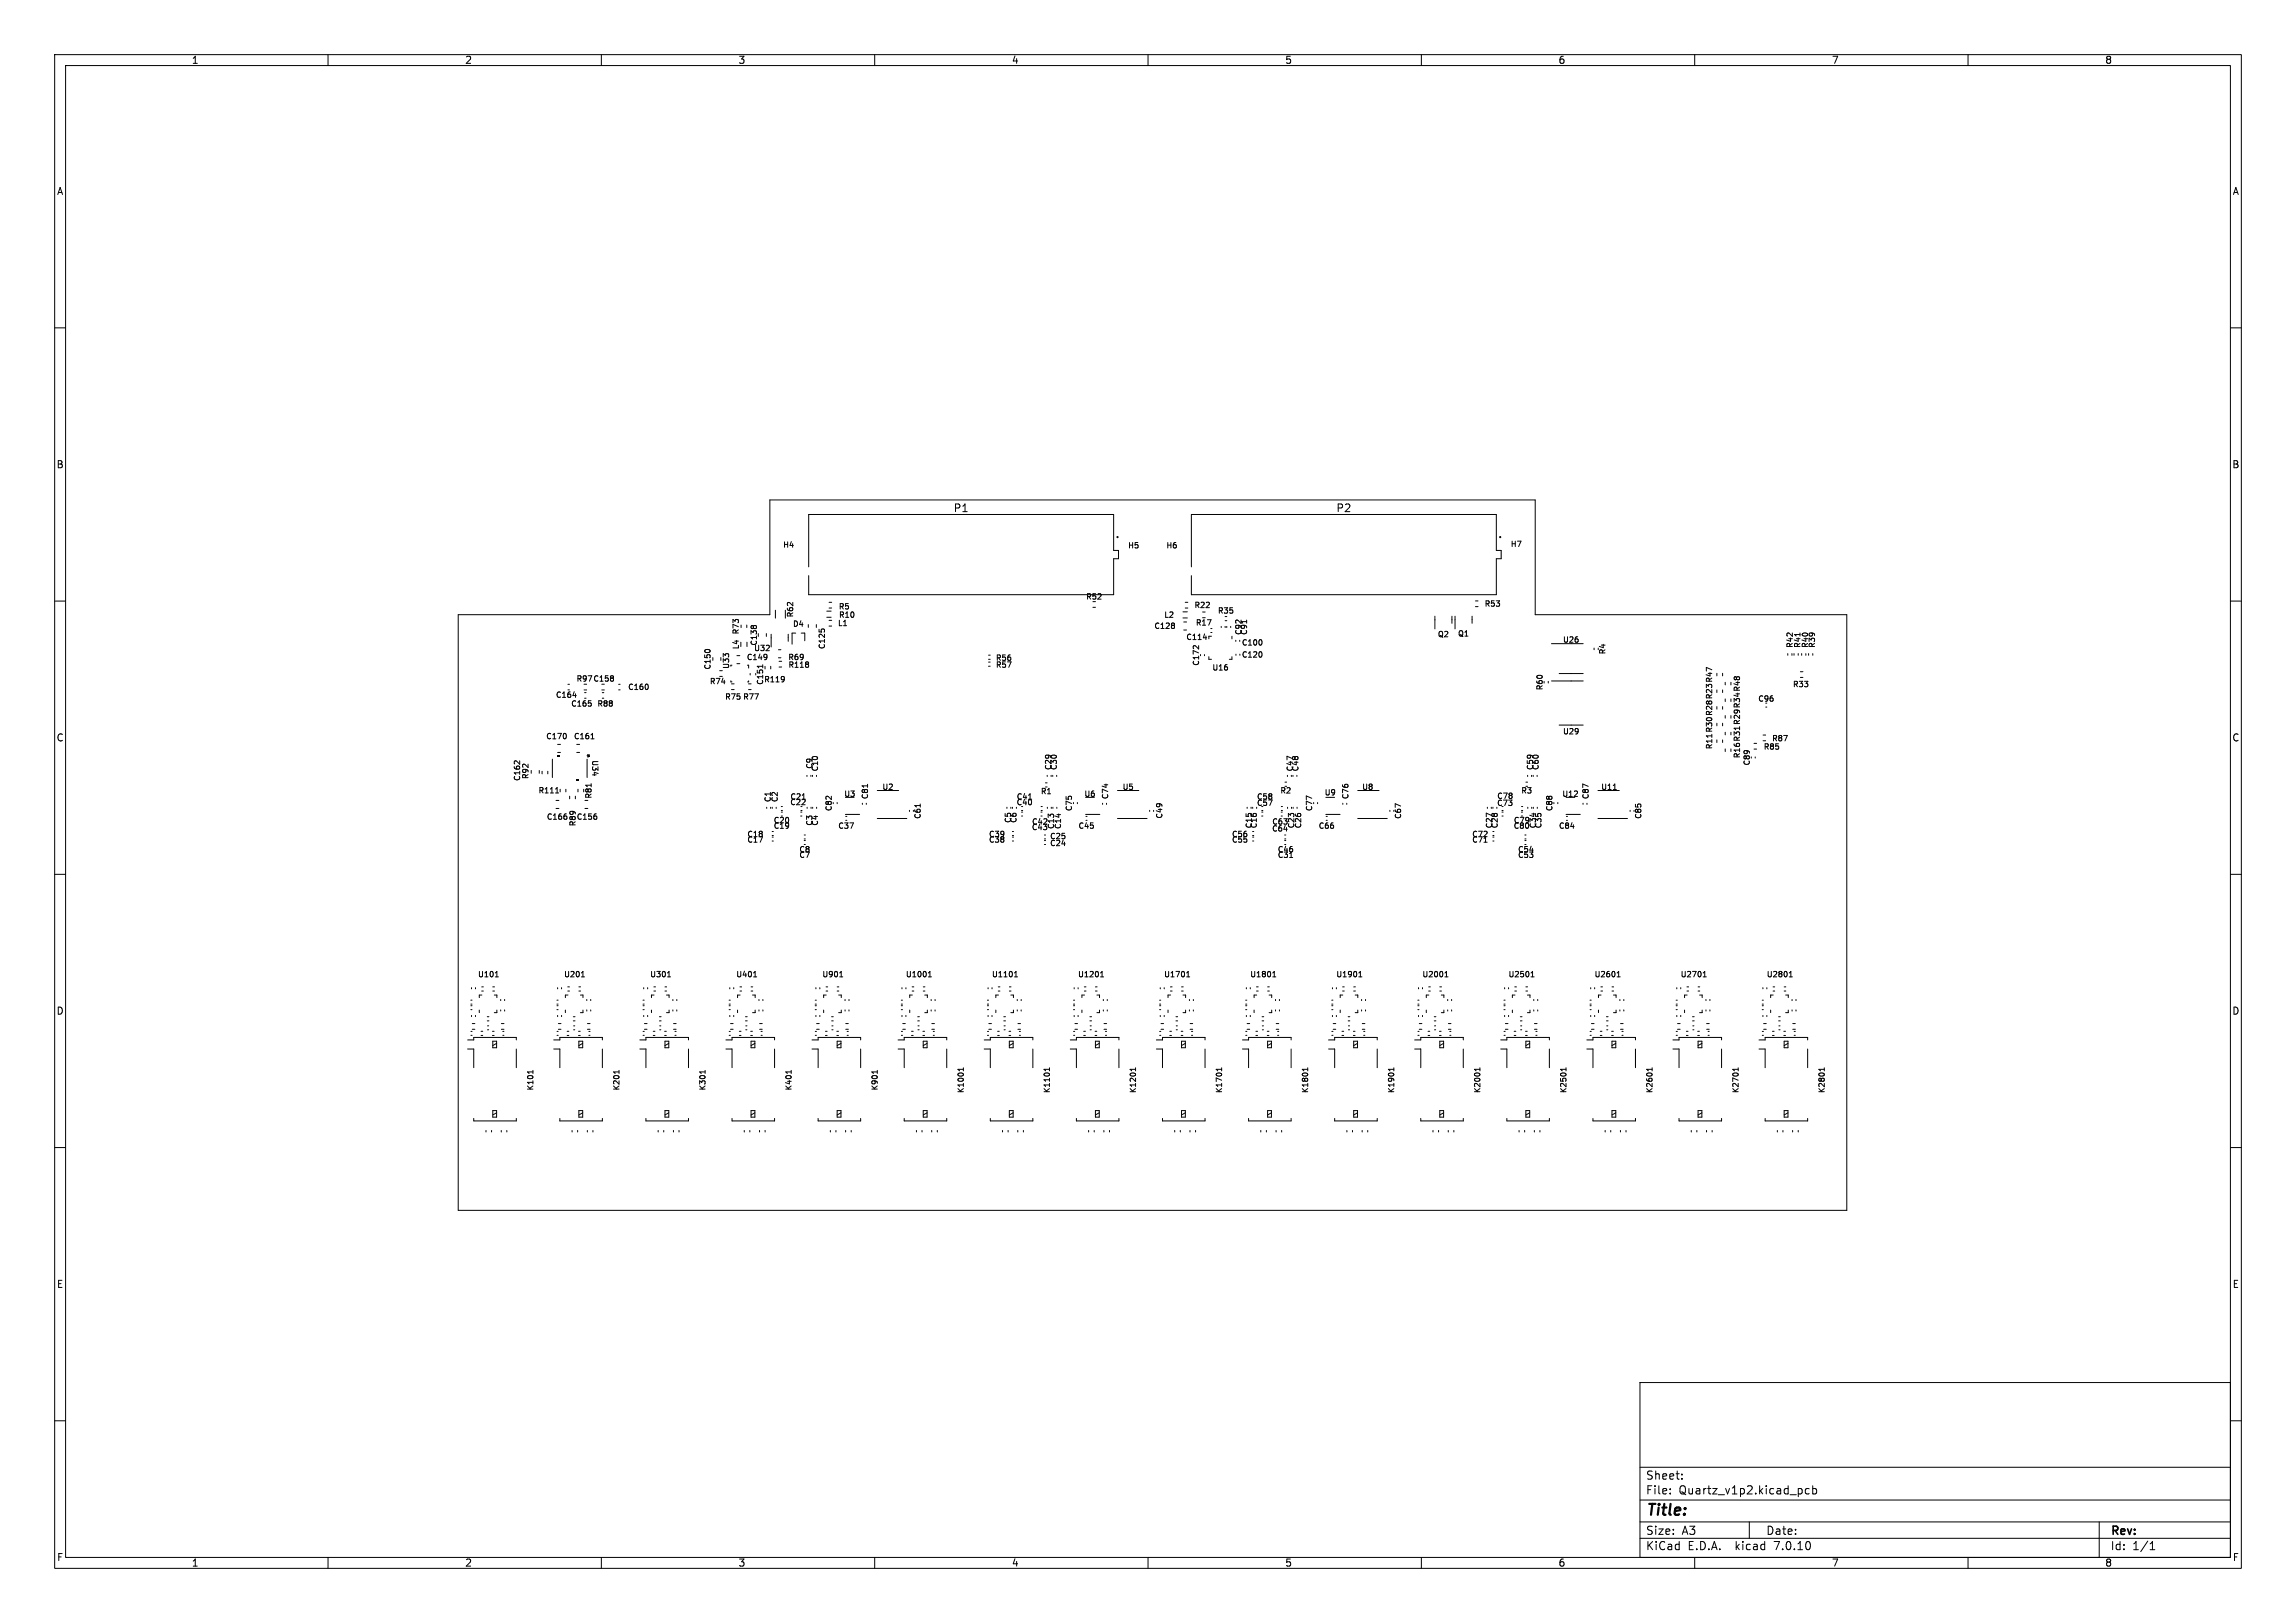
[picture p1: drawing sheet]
<svg xmlns="http://www.w3.org/2000/svg" width="420mm" height="297mm" viewBox="0 0 420 297" stroke-linecap="round" stroke-linejoin="round" font-family="sans-serif">
<defs><g id="words">
<text font-size="2.8" x="301" y="277.9">Title:</text>
<g font-size="2.1">
<text x="301" y="273.7">File:</text>
<text x="301" y="271">Sheet:</text>
<text x="307.1" y="273.7">Quartz_v1p2.kicad_pcb</text>
<text x="301" y="281.1">Size:</text>
<text x="307.6" y="281.1">A3</text>
<text x="323" y="281.1">Date:</text>
<text x="386" y="281.3">Rev:</text>
<text x="301" y="283.9">KiCad</text>
<text x="308.7" y="283.9">E.D.A.</text>
<text x="317.6" y="283.9">kicad</text>
<text x="324.8" y="283.9">7.0.10</text>
<text x="386" y="283.9">Id:</text>
<text x="390.1" y="283.9">1/1</text>
</g>
<g font-size="2">
<text x="174.4" y="93.9">P1</text>
<text x="244.4" y="93.9">P2</text>
</g>
<g font-size="1.8">
<text x="35" y="11.9">1</text>
<text x="85" y="11.9">2</text>
<text x="135" y="11.9">3</text>
<text x="185" y="11.9">4</text>
<text x="235" y="11.9">5</text>
<text x="285" y="11.9">6</text>
<text x="335" y="11.9">7</text>
<text x="385" y="11.9">8</text>
<text x="10.3" y="35.9">A</text>
<text x="408.3" y="35.9">A</text>
<text x="10.3" y="85.9">B</text>
<text x="408.2" y="85.9">B</text>
<text x="10.3" y="135.9">C</text>
<text x="408.2" y="135.9">C</text>
<text x="10.3" y="185.9">D</text>
<text x="408.2" y="185.9">D</text>
<text x="10.3" y="235.9">E</text>
<text x="408.3" y="235.9">E</text>
<text x="10.3" y="285.9">F</text>
<text x="35" y="286.9">1</text>
<text x="85" y="286.9">2</text>
<text x="135" y="286.9">3</text>
<text x="185" y="286.9">4</text>
<text x="235" y="286.9">5</text>
<text x="285" y="286.9">6</text>
<text x="335" y="286.9">7</text>
<text x="385" y="286.9">8</text>
<text x="408.3" y="285.9">F</text>
</g>
<g font-size="1.4">
<text x="143.2" y="100.3">H4</text>
<text x="206.3" y="100.5">H5</text>
<text x="213.3" y="100.5">H6</text>
<text x="276.3" y="100.2">H7</text>
<text x="145.3" y="113.1" transform="rotate(-90 145.3 113.1)">R62</text>
<text x="153.3" y="111.7">R5</text>
<text x="153.4" y="113.2">R10</text>
<text x="198.6" y="109.9">R52</text>
<text x="212.9" y="113.2">L2</text>
<text x="218.4" y="111.5">R22</text>
<text x="222.7" y="112.5">R35</text>
<text x="271.5" y="111.2">R53</text>
<text x="135.3" y="118.9" transform="rotate(-90 135.3 118.9)">L4</text>
<text x="135.3" y="116.2" transform="rotate(-90 135.3 116.2)">R73</text>
<text x="137.8" y="119.3">U32</text>
<text x="138.6" y="118.3" transform="rotate(-90 138.6 118.3)">C138</text>
<text x="144.9" y="114.9">D4</text>
<text x="151.1" y="118.9" transform="rotate(-90 151.1 118.9)">C125</text>
<text x="153.2" y="114.8">L1</text>
<text x="211.1" y="115.3">C128</text>
<text x="216.9" y="117.3">C114</text>
<text x="218.6" y="114.7">R17</text>
<text x="227.1" y="118.3">C100</text>
<text x="227.3" y="116.3" transform="rotate(-90 227.3 116.3)">C92</text>
<text x="228.3" y="116.3" transform="rotate(-90 228.3 116.3)">C91</text>
<text x="262.9" y="116.8">Q2</text>
<text x="266.6" y="116.7">Q1</text>
<text x="285.8" y="117.8">U26</text>
<text x="293.9" y="119.8" transform="rotate(-90 293.9 119.8)">R4</text>
<text x="328.1" y="118.7" transform="rotate(-90 328.1 118.7)">R42</text>
<text x="329.5" y="118.7" transform="rotate(-90 329.5 118.7)">R41</text>
<text x="330.9" y="118.7" transform="rotate(-90 330.9 118.7)">R40</text>
<text x="332.2" y="118.7" transform="rotate(-90 332.2 118.7)">R39</text>
<text x="105.4" y="124.9">R97 C158</text>
<text x="129.7" y="125.4">R74</text>
<text x="130.2" y="122.6" transform="rotate(-90 130.2 122.6)">C150</text>
<text x="133.6" y="122.5" transform="rotate(-90 133.6 122.5)">U33</text>
<text x="136.5" y="121">C149</text>
<text x="139.7" y="125.1">R119</text>
<text x="139.8" y="125.4" transform="rotate(-90 139.8 125.4)">C151</text>
<text x="144.1" y="121">R69</text>
<text x="144.1" y="122.4">R118</text>
<text x="182.1" y="121.1">R56</text>
<text x="182.1" y="122.4">R57</text>
<text x="219.5" y="121.9" transform="rotate(-90 219.5 121.9)">C172</text>
<text x="221.7" y="122.9">U16</text>
<text x="227.1" y="120.5">C120</text>
<text x="327.9" y="125.9">R33</text>
<text x="101.6" y="127.9">C164</text>
<text x="104.4" y="129.5">C165</text>
<text x="109.2" y="129.5">R88</text>
<text x="114.8" y="126.5">C160</text>
<text x="132.5" y="128.2">R75 R77</text>
<text x="282.4" y="126.4" transform="rotate(-90 282.4 126.4)">R60</text>
<text x="321.5" y="128.6">C96</text>
<text x="99.8" y="135.5">C170</text>
<text x="104.9" y="135.5">C161</text>
<text x="285.8" y="134.6">U29</text>
<text x="313.4" y="137.2" transform="rotate(-90 313.4 137.2)">R11 R30 R28 R23 R47</text>
<text x="322.5" y="137.4">R85</text>
<text x="324.1" y="135.9">R87</text>
<text x="95.3" y="143" transform="rotate(-90 95.3 143)">C162</text>
<text x="96.9" y="142.7" transform="rotate(-90 96.9 142.7)">R92</text>
<text x="108.1" y="139" transform="rotate(90 108.1 139)">U34</text>
<text x="108.7" y="138.8" transform="rotate(-90 108.7 138.8)">*</text>
<text x="148.8" y="140.8" transform="rotate(-90 148.8 140.8)">C9</text>
<text x="149.8" y="141.3" transform="rotate(-90 149.8 141.3)">C10</text>
<text x="192.5" y="141" transform="rotate(-90 192.5 141)">C29</text>
<text x="193.5" y="141" transform="rotate(-90 193.5 141)">C30</text>
<text x="236.7" y="141.3" transform="rotate(-90 236.7 141.3)">C47</text>
<text x="237.7" y="141.3" transform="rotate(-90 237.7 141.3)">C48</text>
<text x="280.6" y="141" transform="rotate(-90 280.6 141)">C59</text>
<text x="281.6" y="141" transform="rotate(-90 281.6 141)">C60</text>
<text x="318.5" y="138.9" transform="rotate(-90 318.5 138.9)">R16 R31 R29 R34 R48</text>
<text x="320.3" y="140.2" transform="rotate(-90 320.3 140.2)">C89</text>
<text x="98.4" y="145.4">R111</text>
<text x="108.4" y="146.2" transform="rotate(-90 108.4 146.2)">R81</text>
<text x="141.2" y="146.9" transform="rotate(-90 141.2 146.9)">C1</text>
<text x="142.5" y="146.9" transform="rotate(-90 142.5 146.9)">C2</text>
<text x="144.4" y="147.5">C22</text>
<text x="144.5" y="146.5">C21</text>
<text x="152.3" y="148.5" transform="rotate(-90 152.3 148.5)">C82</text>
<text x="154.3" y="146">U3</text>
<text x="159" y="146.4" transform="rotate(-90 159 146.4)">C81</text>
<text x="161.3" y="144.7">U2</text>
<text x="168.6" y="150" transform="rotate(-90 168.6 150)">C61</text>
<text x="185.9" y="147.6">C40</text>
<text x="185.9" y="146.5">C41</text>
<text x="190.3" y="145.5">R1</text>
<text x="196.3" y="148.5" transform="rotate(-90 196.3 148.5)">C75</text>
<text x="198.3" y="146">U6</text>
<text x="202.9" y="146.4" transform="rotate(-90 202.9 146.4)">C74</text>
<text x="205.2" y="144.7">U5</text>
<text x="212.8" y="149.9" transform="rotate(-90 212.8 149.9)">C49</text>
<text x="229.8" y="146.5">C58</text>
<text x="229.8" y="147.7">C57</text>
<text x="234.1" y="145.4">R2</text>
<text x="240.2" y="148.5" transform="rotate(-90 240.2 148.5)">C77</text>
<text x="242.2" y="145.8">U9</text>
<text x="246.9" y="146.4" transform="rotate(-90 246.9 146.4)">C76</text>
<text x="249.1" y="144.7">U8</text>
<text x="256.5" y="150" transform="rotate(-90 256.5 150)">C67</text>
<text x="273.7" y="147.7">C73</text>
<text x="273.8" y="146.4">C78</text>
<text x="278.2" y="145.4">R3</text>
<text x="284.2" y="148.5" transform="rotate(-90 284.2 148.5)">C88</text>
<text x="285.7" y="146">U12</text>
<text x="290.8" y="146.4" transform="rotate(-90 290.8 146.4)">C87</text>
<text x="292.8" y="144.7">U11</text>
<text x="300.4" y="150" transform="rotate(-90 300.4 150)">C85</text>
<text x="99.9" y="150.2">C166</text>
<text x="105.4" y="150.2">C156</text>
<text x="105.5" y="151.3" transform="rotate(-90 105.5 151.3)">R89</text>
<text x="136.6" y="154.4">C17</text>
<text x="136.6" y="153.4">C18</text>
<text x="141.4" y="151.9">C19</text>
<text x="141.4" y="150.8">C20</text>
<text x="148.8" y="151.2" transform="rotate(-90 148.8 151.2)">C3</text>
<text x="149.8" y="151.2" transform="rotate(-90 149.8 151.2)">C4</text>
<text x="153.2" y="151.9">C37</text>
<text x="180.8" y="154.4">C38</text>
<text x="180.8" y="153.4">C39</text>
<text x="185.1" y="150.7" transform="rotate(-90 185.1 150.7)">C5</text>
<text x="186.1" y="150.7" transform="rotate(-90 186.1 150.7)">C6</text>
<text x="188.6" y="152.1">C43</text>
<text x="188.7" y="151.1">C42</text>
<text x="192" y="155">C24</text>
<text x="192" y="153.8">C25</text>
<text x="193" y="151.8" transform="rotate(-90 193 151.8)">C13</text>
<text x="194.3" y="151.8" transform="rotate(-90 194.3 151.8)">C14</text>
<text x="197.2" y="151.9">C45</text>
<text x="225.2" y="153.4">C56</text>
<text x="225.2" y="154.4">C55</text>
<text x="229.2" y="151.7" transform="rotate(-90 229.2 151.7)">C15</text>
<text x="230.1" y="151.7" transform="rotate(-90 230.1 151.7)">C16</text>
<text x="232.6" y="152.4">C64</text>
<text x="232.6" y="151.1">C63</text>
<text x="236.9" y="151.7" transform="rotate(-90 236.9 151.7)">C23</text>
<text x="238.2" y="151.7" transform="rotate(-90 238.2 151.7)">C26</text>
<text x="241.1" y="151.9">C66</text>
<text x="269.2" y="154.4">C71</text>
<text x="269.2" y="153.4">C72</text>
<text x="273.1" y="151.7" transform="rotate(-90 273.1 151.7)">C27</text>
<text x="274.2" y="151.7" transform="rotate(-90 274.2 151.7)">C28</text>
<text x="276.8" y="151.9">C80</text>
<text x="276.8" y="150.8">C79</text>
<text x="281.1" y="151.7" transform="rotate(-90 281.1 151.7)">C34</text>
<text x="282.2" y="151.7" transform="rotate(-90 282.2 151.7)">C35</text>
<text x="285.1" y="151.9">C84</text>
<text x="146.1" y="156.2">C8</text>
<text x="146.1" y="157.2">C7</text>
<text x="233.6" y="156.2">C46</text>
<text x="233.6" y="157.2">C31</text>
<text x="277.6" y="157.2">C53</text>
<text x="277.6" y="156.2">C54</text>
<text x="87.3" y="179">U101</text>
<text x="103.1" y="179">U201</text>
<text x="118.8" y="179">U301</text>
<text x="134.6" y="179">U401</text>
<text x="150.3" y="179">U901</text>
<text x="165.6" y="179">U1001</text>
<text x="181.3" y="179">U1101</text>
<text x="197.1" y="179">U1201</text>
<text x="212.8" y="179">U1701</text>
<text x="228.6" y="179">U1801</text>
<text x="244.3" y="179">U1901</text>
<text x="260.1" y="179">U2001</text>
<text x="275.8" y="179">U2501</text>
<text x="291.6" y="179">U2601</text>
<text x="307.3" y="179">U2701</text>
<text x="323.1" y="179">U2801</text>
<text x="97.8" y="199.7" transform="rotate(-90 97.8 199.7)">K101</text>
<text x="113.5" y="199.7" transform="rotate(-90 113.5 199.7)">K201</text>
<text x="129.2" y="199.7" transform="rotate(-90 129.2 199.7)">K301</text>
<text x="145" y="199.7" transform="rotate(-90 145 199.7)">K401</text>
<text x="160.7" y="199.7" transform="rotate(-90 160.7 199.7)">K901</text>
<text x="176.5" y="200.1" transform="rotate(-90 176.5 200.1)">K1001</text>
<text x="192.2" y="200.1" transform="rotate(-90 192.2 200.1)">K1101</text>
<text x="208" y="200.1" transform="rotate(-90 208 200.1)">K1201</text>
<text x="223.7" y="200.1" transform="rotate(-90 223.7 200.1)">K1701</text>
<text x="239.5" y="200.1" transform="rotate(-90 239.5 200.1)">K1801</text>
<text x="255.2" y="200.1" transform="rotate(-90 255.2 200.1)">K1901</text>
<text x="271" y="200.1" transform="rotate(-90 271 200.1)">K2001</text>
<text x="286.7" y="200.1" transform="rotate(-90 286.7 200.1)">K2501</text>
<text x="302.5" y="200.1" transform="rotate(-90 302.5 200.1)">K2601</text>
<text x="318.2" y="200.1" transform="rotate(-90 318.2 200.1)">K2701</text>
<text x="334" y="200.1" transform="rotate(-90 334 200.1)">K2801</text>
</g>
</g></defs>
<g fill="none" stroke="#000" stroke-width=".18">
<path d="M10 10h400v277h-400zM12 12h396v273h-396zM60 10v2M110 10v2M160 10v2M210 10v2M260 10v2M310 10v2M360 10v2M10 60h2M408 60h2M10 110h2"/>
<path d="M83.8 112.5h57v-21h140v21h57v109h-254zM129.1 118.9h.6M134.8 120h.5M136.6 114.4v.5M136.6 117.5v.8M137.5 114.5h.2M137.9 114.5h.4M140.2 115.9v.6M140.2 119.8v.7M141.1 116.1v2.3M141.8 111.7v1.4M142.4 118.9h.4"/>
<path d="M143.7 111.7v1.4M144.2 116.1v1.3M145.5 115.9h-.6v2M146.6 115.9h.6v1.4M147.9 114.3v.5M147.9 103.7v-9.6h55.8v6.6h.9v1.5h-.9v6.6h-55.8v-3.5M149.3 114.3v.5M150.3 115.1h.4M151.2 113h.8M151.2 111.8h.8M151.7 113.5h.4M151.7 114.6h.4"/>
<path d="M151.7 110.2h.4M151.7 111.3h.4M180.8 119.9h.3M199.9 111.1h.5M214.8 114.1v.2M214.8 114.5v.4M216.4 113.1h.8M216.4 112h.8M216.5 113.8h.6M216.5 115.3h.6M216.8 110.2h.5M216.8 111.3h.5"/>
<path d="M217.9 103.7v-9.6h55.8v6.6h.9v1.5h-.9v6.6h-55.8v-3.5M218.4 118.2h.3M219.3 118.1v.7M220 113h.5M220 112h.5M220.1 116.7h.6M220.3 119.8v.2M221.5 115.7h.2M221.5 115h.2M221.6 116.4h-.5v.5M223.4 114.6v.2M224.1 113.6h.3"/>
<path d="M224.1 114.6v.2M224.4 114.6v.2M225.1 114.6v.2M225.3 116.4v.5M226.1 117.2v.2M226.1 119.7v.2M228 113.5v.5M230.8 119.5v.6M230.8 117.2v.7M262.5 112.8v2.3M265.6 112.8v1.3M266.2 112.8v2.3"/>
<path d="M269.3 112.8v1.3M269.9 110h.5M269.9 111h.5M283.8 117.8h5.8M291.6 118.6v.3M292.4 118.6v.3M327 119.6v.3M327.8 119.6v.3M328.2 119.6v.3M328.9 119.6v.3M329.3 115.8v.6M329.6 119.6v.3"/>
<path d="M330.3 119.6v.3M330.8 119.6v.3M331.6 119.6v.3M408 110h2M94.2 139.3h.3M95.1 139.2v.7M101 138.9v3.4M102 137.7h.5M102 136.2h.5M103.5 134.4v.6M103.9 126.2h.3M103.9 125.2h.3"/>
<path d="M104.8 127.3h.6M105.5 137.7h.5M105.5 136.2h.5M106.8 126.3h.5M106.9 127.8h.3M106.9 126.7h.3M107.4 138.9v3.4M108.1 135.2h.6M108.1 128.7v.4M110.1 126.3h.4M110.2 127.8h.3M110.2 126.7h.3"/>
<path d="M112.2 123.8v.2M112.2 124.2v.4M113.2 126.2h.2M113.2 125.2h.2M118.5 125.4v.6M131.7 123.8h.4M131.7 122.7h.4M131.9 120.3v.5M133.7 124.6v.2h.2M133.8 125.1h.5M133.8 126.2h.5M134.8 121.5h.5"/>
<path d="M136.7 121.7h.2v.6M136.9 125.1h.5M136.9 126.2h.5M136.9 124.6v.2h-.2M137.2 123.2v.3M138.2 123.2v.3M139.5 121.6v.6M140.3 120.2h-.1M141 121.9v.5M142.4 120.4h.4M142.5 122.1h.5M142.5 121h.5"/>
<path d="M143.4 123.9v.6M143.5 124.2l-.1 .1M147.9 121.2v.3M147.9 121.6v.4M180.8 120.6h.3M180.8 121.2h.3M180.8 121.9h.3M221.1 120.2v.4h.5M225.3 120.2v.4h-.4M283.2 124.7v.3M283.8 124.6h5.8M285.2 123.3h4.4"/>
<path d="M285.2 132.7h4.4M314.1 123.2v.5M314.1 126.3v.4M314.1 129.3v.5M314.1 132.4v.4M314.1 135.4v.5M315.1 123.2v.5M315.1 126.3v.4M315.1 129.3v.5M315.1 132.4v.4M315.1 135.4v.5M315.6 124.9v.4"/>
<path d="M315.6 127.9v.5M315.6 131v.4M315.6 134v.5M315.6 137v.5M316.6 124.9v.4M316.6 127.9v.5M316.6 131v.4M316.6 134v.5M316.6 137v.5M320.9 136h.4M320.9 137.1h.4M321.1 138.5v.2"/>
<path d="M322.5 134.5h.5M322.5 135.6h.5M323 129.4h.2M329.3 122.9h.5M329.3 124h.5M10 160h2M98.6 141v.5M99.2 141.1v.5M100.2 141.1v.5M101.6 145.1h.6M101.7 147.9h.5M101.7 146.5h.5"/>
<path d="M102.5 144.4v.5M103.5 144.4v.5M103.7 149.4v.4M104.2 145.7v.5M105.2 145.7v.5M105.7 144.4v.5M106.8 144.4v.5M107 147.9h.5M108.1 143.4v.6M109.1 149.4v.4M140.2 147.7v.2M141 147.7v.2"/>
<path d="M141.2 153.9h.3M141.2 153.2h.3M141.2 152.9h.3M141.3 147.7v.2M142 147.7v.2M142.9 148.6h.2M142.9 148.3h.2M142.9 147.6h.2M146.5 148.6h.2M146.5 149.3h.2M146.5 148.3h.2M147.1 153.5h.2"/>
<path d="M147.1 152.8h.2M147.1 153.8h.2M147.1 154.5h.2M147.6 141.9v.2M147.6 147.7v.2M148.3 141.9v.2M148.4 147.7v.2M148.6 141.9v.2M148.7 147.7v.2M149.3 141.9v.2M149.4 147.7v.2M153.1 146.9v.2"/>
<path d="M154.6 149h2.6M154.7 149.4h.2M154.7 150.1h.2M157.7 147v.2M158.5 147v.2M158.7 143.5v.6M160.5 149.8h5.4M160.5 144.7h3.9M166.4 148.3v.2M167.1 148.3v.2M168.3 147.1v.6M184.2 147.7v.2"/>
<path d="M184.9 147.7v.2M185.2 153.9h.2M185.2 153.2h.2M185.2 152.9h.2M185.2 152.2h.2M185.2 147.7v.2M186.9 148.6h.2M186.9 149.3h.2M186.9 148.3h.2M190.4 148.6h.2M190.4 149.3h.2M190.4 148.3h.3"/>
<path d="M190.4 147.6h.3M191 153.5h.3M191 152.8h.3M191 153.8h.3M191 154.5h.3M191.2 144h.3M191.2 143.3h.3M191.6 141.9v.2M191.6 147.7v.2M192.3 141.9v.2M192.3 147.7v.2M192.6 141.9v.2"/>
<path d="M192.6 147.7v.2M193.3 141.9v.2M193.3 147.7v.2M197.1 146.9v.2M198.6 149h2.6M198.6 149.4h.3M198.6 150.1h.3M201.7 147v.2M202.4 147v.2M204.4 149.8h5.4M204.4 144.7h3.9M210.3 148.3v.2"/>
<path d="M211 148.3v.2M228.1 147.7v.2M228.9 147.7v.2M229.1 153.9h.2M229.1 153.2h.2M229.1 152.9h.2M229.1 152.2h.2M229.1 147.7v.2M230.8 148.6h.2M230.8 149.3h.2M230.8 148.3h.2M234.4 148.6h.2"/>
<path d="M234.4 149.3h.2M234.4 148.3h.2M234.4 147.6h.2M235 153.5h.2M235 153.8h.2M235 154.5h.2M235.1 143.9h.3M235.1 143.1h.3M235.5 141.9v.2M235.5 147.7v.2M235.9 156.9h.6M236.2 141.9v.2"/>
<path d="M236.2 147.7v.2M236.5 141.9v.2M236.5 147.7v.2M237.2 141.9v.2M237.3 147.7v.2M241 146.9v.2M242.5 149h2.6M242.6 149.4h.2M242.6 150.1h.2M245.6 147v.2M246.4 147v.2M248.4 149.8h5.4"/>
<path d="M248.4 144.7h3.9M254.2 148.3v.2M255 148.3v.2M271.5 154.1h.5M272.1 147.7v.2M272.8 147.7v.2M273.1 153.9h.2M273.1 153.2h.2M273.1 152.9h.2M273.1 152.2h.2M273.1 147.7v.2M274.7 148.6h.3"/>
<path d="M274.7 149.3h.3M274.7 148.3h.3M278.3 148.6h.2M278.3 148.3h.2M278.3 147.6h.2M278.9 153.5h.2M278.9 152.8h.2M278.9 153.8h.2M278.9 154.5h.2M279.1 143.9h.3M279.1 143.1h.3M279.4 141.9v.2"/>
<path d="M279.5 147.7v.2M280.2 141.9v.2M280.2 147.7v.2M280.5 141.9v.2M280.5 147.7v.2M281.2 141.9v.2M281.2 147.7v.2M285 146.9v.2M286.5 149h2.6M286.5 149.4h.2M286.5 150.1h.2M289.6 147v.2"/>
<path d="M290.3 147v.2M292.3 149.8h5.4M292.3 144.7h3.9M295.1 144.5h.6M298.2 148.3v.2M298.9 148.3v.2M408 160h2M90.6 178.8h.6M90.8 177.9l.1-.1v1M106.3 178.8h.6M106.5 177.9l.1-.1v1M122.1 178.8h.6"/>
<path d="M122.3 177.9l.1-.1v1M137.8 178.8h.6M138 177.9l.1-.1v1M153.6 178.8h.6M153.8 177.9l.1-.1v1M169.8 178.8h.6M169.9 178l.2-.2v1M185.6 178.8h.5M185.7 178l.1-.2v1M201.3 178.8h.6M201.4 178l.2-.2v1M217.1 178.8h.5"/>
<path d="M217.2 178l.1-.2v1M232.8 178.8h.6M232.9 178l.2-.2v1M248.6 178.8h.5M248.7 178l.1-.2v1M264.3 178.8h.6M264.4 178l.2-.2v1M280.1 178.8h.5M280.1 178l.2-.2v1M295.8 178.8h.6M295.9 178l.2-.2v1M311.5 178.8h.6"/>
<path d="M311.6 178l.2-.2v1M327.3 178.8h.6M327.4 178l.2-.2v1M85.5 190.3h1.2v-.5h7.7v.5M85.5 192h1.2v3.4M86.1 183.7h.2M86.1 183h.2M86.1 184h.2M86.1 184.8h.2M86.1 188.7h.3M86.1 189.5h.3M86.3 180.7v.3"/>
<path d="M86.3 185.8v.2M86.4 187.3h.5M86.4 188.4h.5M87 180.7v.3M87 185.8v.2M87.7 184.8v.5M88 188.7h.3M88 189.5h.3M88.1 180.6h.3M88.1 181.4h.3M88.1 182.1h-.4v.5M89.1 186.8h.3"/>
<path d="M89.1 186.1h.3M89.2 188.4h.2M89.2 187.7h.2M90.1 188.7h.3M90.1 189.5h.3M90.1 190.5h.7v1.2h-.7zM90.1 180.6h.4M90.1 181.4h.4M90.4 182.1h.5v.5M90.8 190.9l-.7 .4M90.9 184.8v.5h-.5M91.6 182.9v.2"/>
<path d="M91.6 184.8v.2M91.7 187.3h.5M91.7 188.4h.5M92 188.7h.2M92 189.5h.2M92.3 182.9v.2M92.3 184.8v.2M94.4 192v3.4M97.5 196.2h-1l.1 .1M97.5 195.9v.5M101.3 190.3h1.1v-.5h7.8v.5M101.3 192h1.1v3.4"/>
<path d="M101.9 183.7h.2M101.9 183h.2M101.9 184h.2M101.9 184.8h.2M101.9 188.7h.2M101.9 189.5h.2M102 180.7v.3M102 185.8v.2M102.1 187.3h.5M102.1 188.4h.5M102.7 180.7v.3M102.7 185.8v.2"/>
<path d="M103.4 184.8v.5M103.7 188.7h.4M103.7 189.5h.4M103.9 180.6h.3M103.9 181.4h.3M103.9 182.1h-.5v.5M104.9 186.8h.3M104.9 186.1h.3M104.9 188.4h.2M104.9 187.7h.2M105.8 188.7h.3M105.8 189.5h.3"/>
<path d="M105.9 190.5h.7v1.2h-.7zM105.9 180.6h.3M105.9 181.4h.3M106.2 182.1h.4v.5M106.6 190.9l-.7 .4M106.6 184.8v.5h-.4M107.3 182.9v.2M107.3 184.8v.2M107.5 187.3h.4M107.5 188.4h.4M107.7 188.7h.2M107.7 189.5h.2"/>
<path d="M108.1 182.9v.2M108.1 184.8v.2M110.2 192v3.4M113.2 195.9v.5M113.2 196.2h-1l.2 .1M117 190.3h1.2v-.5h7.7v.5M117 192h1.2v3.4M117.6 183.7h.2M117.6 183h.2M117.6 184h.2M117.6 184.8h.2M117.6 188.7h.2"/>
<path d="M117.6 189.5h.2M117.8 180.7v.3M117.8 185.8v.2M117.9 187.3h.5M117.9 188.4h.5M118.5 180.7v.3M118.5 185.8v.2M119.2 184.8v.5M119.5 188.7h.3M119.5 189.5h.3M119.6 180.6h.3M119.6 181.4h.3"/>
<path d="M119.6 182.1h-.4v.5M120.6 186.8h.3M120.6 186.1h.3M120.7 188.4h.2M120.7 187.7h.2M121.6 188.7h.3M121.6 189.5h.3M121.6 190.5h.7v1.2h-.7zM121.6 180.6h.3M121.6 181.4h.3M121.9 182.1h.5v.5M122.3 190.9l-.7 .4"/>
<path d="M122.4 184.8v.5h-.5M123.1 182.9v.2M123.1 184.8v.2M123.2 187.3h.5M123.2 188.4h.5M123.5 188.7h.2M123.5 189.5h.2M123.8 182.9v.2M123.8 184.8v.2M125.9 192v3.4M129 196.2h-1l.1 .1M129 195.9v.5"/>
<path d="M132.8 190.3h1.1v-.5h7.8v.5M132.8 192h1.1v3.4M133.4 183.7h.2M133.4 183h.2M133.4 184h.2M133.4 184.8h.2M133.4 188.7h.2M133.4 189.5h.2M133.5 180.7v.3M133.5 185.8v.2M133.6 187.3h.5M133.6 188.4h.5"/>
<path d="M134.2 180.7v.3M134.2 185.8v.2M134.9 184.8v.5M135.2 188.7h.3M135.2 189.5h.3M135.4 180.6h.3M135.4 181.4h.3M135.4 182.1h-.5v.5M136.4 186.8h.3M136.4 186.1h.3M136.4 188.4h.2M136.4 187.7h.2"/>
<path d="M137.3 188.7h.3M137.3 189.5h.3M137.4 190.5h.7v1.2h-.7zM137.4 180.6h.3M137.4 181.4h.3M137.7 182.1h.4v.5M138.1 190.9l-.7 .4M138.1 184.8v.5h-.4M138.8 182.9v.2M138.8 184.8v.2M139 187.3h.4M139 188.4h.4"/>
<path d="M139.2 188.7h.2M139.2 189.5h.2M139.6 182.9v.2M139.6 184.8v.2M141.7 192v3.4M144.7 196.2h-1l.2 .1M144.7 195.9v.5M148.5 190.3h1.2v-.5h7.7v.5M148.5 192h1.2v3.4M149.1 183.7h.2M149.1 183h.2M149.1 184h.2"/>
<path d="M149.1 184.8h.2M149.1 188.7h.2M149.1 189.5h.2M149.2 180.7v.3M149.2 185.8v.2M149.4 187.3h.5M149.4 188.4h.5M150 180.7v.3M150 185.8v.2M150.7 184.8v.5M151 188.7h.3M151 189.5h.3"/>
<path d="M151.1 180.6h.3M151.1 181.4h.3M151.1 182.1h-.4v.5M152.1 186.8h.3M152.1 186.1h.3M152.2 188.4h.2M152.2 187.7h.2M153.1 188.7h.3M153.1 189.5h.3M153.1 190.5h.7v1.2h-.7zM153.1 180.6h.3M153.1 181.4h.3"/>
<path d="M153.4 182.1h.5v.5M153.8 190.9l-.7 .4M153.9 184.8v.5h-.5M154.6 182.9v.2M154.6 184.8v.2M154.7 187.3h.5M154.7 188.4h.5M155 188.7h.2M155 189.5h.2M155.3 182.9v.2M155.3 184.8v.2M157.4 192v3.4"/>
<path d="M160.5 196.2h-1l.1 .1M160.5 195.9v.5M164.3 190.3h1.1v-.5h7.8v.5M164.3 192h1.1v3.4M164.9 183.7h.2M164.9 183h.2M164.9 184h.2M164.9 184.8h.2M164.9 188.7h.2M164.9 189.5h.2M165 180.7v.3M165 185.8v.2"/>
<path d="M165.1 187.3h.5M165.1 188.4h.5M165.7 180.7v.3M165.7 185.8v.2M166.4 184.8v.5M166.7 188.7h.3M166.7 189.5h.3M166.9 180.6h.3M166.9 181.4h.3M166.9 182.1h-.5v.5M167.9 186.8h.3M167.9 186.1h.3"/>
<path d="M167.9 188.4h.2M167.9 187.7h.2M168.8 188.7h.3M168.8 189.5h.3M168.9 190.5h.7v1.2h-.7zM168.9 180.6h.3M168.9 181.4h.3M169.2 182.1h.4v.5M169.6 190.9l-.7 .4M169.6 184.8v.5h-.4M170.3 182.9v.2M170.3 184.8v.2"/>
<path d="M170.5 187.3h.4M170.5 188.4h.4M170.7 188.7h.2M170.7 189.5h.2M171 182.9v.2M171 184.8v.2M173.2 192v3.4M176.2 195.7h-1l.3 .3M176.2 195.4v.6M180 190.3h1.1v-.5h7.8v.5M180 192h1.1v3.4M180.6 183.7h.2"/>
<path d="M180.6 183h.2M180.6 184h.2M180.6 184.8h.2M180.6 188.7h.2M180.6 189.5h.2M180.7 180.7v.3M180.7 185.8v.2M180.9 187.3h.5M180.9 188.4h.5M181.5 180.7v.3M181.5 185.8v.2M182.2 184.8v.5"/>
<path d="M182.5 188.7h.3M182.5 189.5h.3M182.6 180.6h.3M182.6 181.4h.3M182.6 182.1h-.4v.5M183.6 186.8h.3M183.6 186.1h.3M183.7 188.4h.2M183.7 187.7h.2M184.6 188.7h.3M184.6 189.5h.3M184.6 190.5h.7v1.2h-.7z"/>
<path d="M184.6 180.6h.3M184.6 181.4h.3M184.9 182.1h.5v.5M185.3 190.9l-.7 .4M185.4 184.8v.5h-.5M186.1 182.9v.2M186.1 184.8v.2M186.2 187.3h.5M186.2 188.4h.5M186.5 188.7h.2M186.5 189.5h.2M186.8 182.9v.2"/>
<path d="M186.8 184.8v.2M188.9 192v3.4M192 195.7h-1l.3 .3M192 195.4v.6M195.8 190.3h1.1v-.5h7.8v.5M195.8 192h1.1v3.4M196.4 183.7h.2M196.4 183h.2M196.4 184h.2M196.4 184.8h.2M196.4 188.7h.2M196.4 189.5h.2"/>
<path d="M196.5 180.7v.3M196.5 185.8v.2M196.6 187.3h.5M196.6 188.4h.5M197.2 180.7v.3M197.2 185.8v.2M197.9 184.8v.5M198.2 188.7h.3M198.2 189.5h.3M198.3 180.6h.4M198.3 181.4h.4M198.4 182.1h-.5v.5"/>
<path d="M199.4 186.8h.3M199.4 186.1h.3M199.4 188.4h.2M199.4 187.7h.2M200.3 188.7h.3M200.3 189.5h.3M200.4 190.5h.7v1.2h-.7zM200.4 180.6h.3M200.4 181.4h.3M200.7 182.1h.4v.5M201.1 190.9l-.7 .4M201.1 184.8v.5h-.4"/>
<path d="M201.8 182.9v.2M201.8 184.8v.2M201.9 187.3h.5M201.9 188.4h.5M202.2 188.7h.2M202.2 189.5h.2M202.5 182.9v.2M202.5 184.8v.2M204.7 192v3.4M207.7 195.7h-1l.3 .3M207.7 195.4v.6M211.5 190.3h1.1v-.5h7.8v.5"/>
<path d="M211.5 192h1.1v3.4M212.1 183.7h.2M212.1 183h.2M212.1 184h.2M212.1 184.8h.2M212.1 188.7h.2M212.1 189.5h.2M212.2 180.7v.3M212.2 185.8v.2M212.4 187.3h.4M212.4 188.4h.4M213 180.7v.3"/>
<path d="M213 185.8v.2M213.7 184.8v.5M214 188.7h.3M214 189.5h.3M214.1 180.6h.3M214.1 181.4h.3M214.1 182.1h-.4v.5M215.1 186.8h.3M215.1 186.1h.3M215.2 188.4h.2M215.2 187.7h.2M216.1 188.7h.3"/>
<path d="M216.1 189.5h.3M216.1 190.5h.7v1.2h-.7zM216.1 180.6h.3M216.1 181.4h.3M216.4 182.1h.5v.5M216.8 190.9l-.7 .4M216.9 184.8v.5h-.5M217.6 182.9v.2M217.6 184.8v.2M217.7 187.3h.5M217.7 188.4h.5M218 188.7h.2"/>
<path d="M218 189.5h.2M218.3 182.9v.2M218.3 184.8v.2M220.4 192v3.4M223.5 195.7h-1l.3 .3M223.5 195.4v.6M227.3 190.3h1.1v-.5h7.8v.5M227.3 192h1.1v3.4M227.9 183.7h.2M227.9 183h.2M227.9 184h.2M227.9 184.8h.2"/>
<path d="M227.9 188.7h.2M227.9 189.5h.2M228 180.7v.3M228 185.8v.2M228.1 187.3h.5M228.1 188.4h.5M228.7 180.7v.3M228.7 185.8v.2M229.4 184.8v.5M229.7 188.7h.3M229.7 189.5h.3M229.8 180.6h.4"/>
<path d="M229.8 181.4h.4M229.9 182.1h-.5v.5M230.9 186.8h.3M230.9 186.1h.3M230.9 188.4h.2M230.9 187.7h.2M231.8 188.7h.3M231.8 189.5h.3M231.9 190.5h.7v1.2h-.7zM231.9 180.6h.3M231.9 181.4h.3M232.1 182.1h.5v.5"/>
<path d="M232.6 190.9l-.7 .4M232.6 184.8v.5h-.5M233.3 182.9v.2M233.3 184.8v.2M233.4 187.3h.5M233.4 188.4h.5M233.7 188.7h.2M233.7 189.5h.2M234 182.9v.2M234 184.8v.2M236.2 192v3.4M239.2 195.7h-1l.3 .3"/>
<path d="M239.2 195.4v.6M243 190.3h1.1v-.5h7.8v.5M243 192h1.1v3.4M243.6 183.7h.2M243.6 183h.2M243.6 184h.2M243.6 184.8h.2M243.6 188.7h.2M243.6 189.5h.2M243.7 180.7v.3M243.7 185.8v.2M243.9 187.3h.4"/>
<path d="M243.9 188.4h.4M244.5 180.7v.3M244.5 185.8v.2M245.2 184.8v.5M245.5 188.7h.3M245.5 189.5h.3M245.6 180.6h.3M245.6 181.4h.3M245.6 182.1h-.4v.5M246.6 186.8h.3M246.6 186.1h.3M246.7 188.4h.2"/>
<path d="M246.7 187.7h.2M247.6 188.7h.3M247.6 189.5h.3M247.6 190.5h.7v1.2h-.7zM247.6 180.6h.3M247.6 181.4h.3M247.9 182.1h.5v.5M248.3 190.9l-.7 .4M248.4 184.8v.5h-.5M249.1 182.9v.2M249.1 184.8v.2M249.2 187.3h.5"/>
<path d="M249.2 188.4h.5M249.4 188.7h.3M249.4 189.5h.3M249.8 182.9v.2M249.8 184.8v.2M251.9 192v3.4M255 195.7h-1l.2 .3M255 195.4v.6M258.8 190.3h1.1v-.5h7.8v.5M258.8 192h1.1v3.4M259.4 183.7h.2M259.4 183h.2"/>
<path d="M259.4 184h.2M259.4 184.8h.2M259.4 188.7h.2M259.4 189.5h.2M259.5 180.7v.3M259.5 185.8v.2M259.6 187.3h.5M259.6 188.4h.5M260.2 180.7v.3M260.2 185.8v.2M260.9 184.8v.5M261.2 188.7h.3"/>
<path d="M261.2 189.5h.3M261.3 180.6h.3M261.3 181.4h.3M261.4 182.1h-.5v.5M262.4 186.8h.3M262.4 186.1h.3M262.4 188.4h.2M262.4 187.7h.2M263.3 188.7h.3M263.3 189.5h.3M263.4 190.5h.7v1.2h-.7zM263.4 180.6h.3"/>
<path d="M263.4 181.4h.3M263.6 182.1h.5v.5M264.1 190.9l-.7 .4M264.1 184.8v.5h-.5M264.8 182.9v.2M264.8 184.8v.2M264.9 187.3h.5M264.9 188.4h.5M265.2 188.7h.2M265.2 189.5h.2M265.5 182.9v.2M265.5 184.8v.2"/>
<path d="M267.7 192v3.4M270.7 195.7h-1l.3 .3M270.7 195.4v.6M274.5 190.3h1.1v-.5h7.8v.5M274.5 192h1.1v3.4M275.1 183.7h.2M275.1 183h.2M275.1 184h.2M275.1 184.8h.2M275.1 188.7h.2M275.1 189.5h.2M275.2 180.7v.3"/>
<path d="M275.2 185.8v.2M275.4 187.3h.4M275.4 188.4h.4M276 180.7v.3M276 185.8v.2M276.6 184.8v.5M277 188.7h.3M277 189.5h.3M277.1 180.6h.3M277.1 181.4h.3M277.1 182.1h-.5v.5M278.1 186.8h.3"/>
<path d="M278.1 186.1h.3M278.2 188.4h.2M278.2 187.7h.2M279.1 188.7h.3M279.1 189.5h.3M279.1 190.5h.7v1.2h-.7zM279.1 180.6h.3M279.1 181.4h.3M279.4 182.1h.5v.5M279.8 190.9l-.7 .4M279.9 184.8v.5h-.5M280.6 182.9v.2"/>
<path d="M280.6 184.8v.2M280.7 187.3h.5M280.7 188.4h.5M280.9 188.7h.3M280.9 189.5h.3M281.3 182.9v.2M281.3 184.8v.2M283.4 192v3.4M286.5 195.7h-1l.2 .3M286.5 195.4v.6M290.3 190.3h1.1v-.5h7.8v.5M290.3 192h1.1v3.4"/>
<path d="M290.9 183.7h.2M290.9 183h.2M290.9 184h.2M290.9 184.8h.2M290.9 188.7h.2M290.9 189.5h.2M291 180.7v.3M291 185.8v.2M291.1 187.3h.5M291.1 188.4h.5M291.7 180.7v.3M291.7 185.8v.2"/>
<path d="M292.4 184.8v.5M292.7 188.7h.3M292.7 189.5h.3M292.8 180.6h.3M292.8 181.4h.3M292.9 182.1h-.5v.5M293.9 186.8h.3M293.9 186.1h.3M293.9 188.4h.2M293.9 187.7h.2M294.8 188.7h.3M294.8 189.5h.3"/>
<path d="M294.9 190.5h.7v1.2h-.7zM294.9 180.6h.3M294.9 181.4h.3M295.1 182.1h.5v.5M295.6 190.9l-.7 .4M295.6 184.8v.5h-.5M296.3 182.9v.2M296.3 184.8v.2M296.4 187.3h.5M296.4 188.4h.5M296.7 188.7h.2M296.7 189.5h.2"/>
<path d="M297 182.9v.2M297 184.8v.2M299.2 192v3.4M302.2 195.4v.6M302.2 195.7h-1l.3 .3M306 190.3h1.1v-.5h7.8v.5M306 192h1.1v3.4M306.6 183.7h.2M306.6 183h.2M306.6 184h.2M306.6 184.8h.2M306.6 188.7h.2"/>
<path d="M306.6 189.5h.2M306.7 180.7v.3M306.7 185.8v.2M306.9 187.3h.4M306.9 188.4h.4M307.4 180.7v.3M307.4 185.8v.2M308.1 184.8v.5M308.5 188.7h.3M308.5 189.5h.3M308.6 180.6h.3M308.6 181.4h.3"/>
<path d="M308.6 182.1h-.5v.5M309.6 186.8h.3M309.6 186.1h.3M309.6 188.4h.3M309.6 187.7h.3M310.6 188.7h.3M310.6 189.5h.3M310.6 190.5h.7v1.2h-.7zM310.6 180.6h.3M310.6 181.4h.3M310.9 182.1h.5v.5M311.3 190.9l-.7 .4"/>
<path d="M311.4 184.8v.5h-.5M312.1 182.9v.2M312.1 184.8v.2M312.2 187.3h.5M312.2 188.4h.5M312.4 188.7h.3M312.4 189.5h.3M312.8 182.9v.2M312.8 184.8v.2M314.9 192v3.4M318 195.7h-1l.2 .3M318 195.4v.6"/>
<path d="M321.8 190.3h1.1v-.5h7.8v.5M321.8 192h1.1v3.4M322.3 183.7h.3M322.3 183h.3M322.3 184h.3M322.3 184.8h.3M322.4 188.7h.2M322.4 189.5h.2M322.5 180.7v.3M322.5 185.8v.2M322.6 187.3h.5M322.6 188.4h.5"/>
<path d="M323.2 180.7v.3M323.2 185.8v.2M323.9 184.8v.5M324.2 188.7h.3M324.2 189.5h.3M324.3 180.6h.3M324.3 181.4h.3M324.4 182.1h-.5v.5M325.3 186.8h.4M325.3 186.1h.4M325.4 188.4h.2M325.4 187.7h.2"/>
<path d="M326.3 188.7h.3M326.3 189.5h.3M326.4 190.5h.7v1.2h-.7zM326.4 180.6h.3M326.4 181.4h.3M326.6 182.1h.5v.5M327.1 190.9l-.7 .4M327.1 184.8v.5h-.5M327.8 182.9v.2M327.8 184.8v.2M327.9 187.3h.5M327.9 188.4h.5"/>
<path d="M328.2 188.7h.2M328.2 189.5h.2M328.5 182.9v.2M328.5 184.8v.2M330.7 192v3.4M333.7 195.7h-1l.3 .3M333.7 195.4v.6M10 210h2M86.7 204.7v.4h7.7v-.4M88.9 206.9v.3M89.9 206.9v.3M90.1 203.2h.7v1.2h-.7z"/>
<path d="M90.8 203.6l-.7 .4M91.7 206.9v.3M92.7 206.9v.3M102.4 204.7v.4h7.8v-.4M104.6 206.9v.3M105.7 206.9v.3M105.9 203.2h.7v1.2h-.7zM106.6 203.6l-.7 .4M107.4 206.9v.3M108.5 206.9v.3M118.2 204.7v.4h7.7v-.4M120.4 206.9v.3"/>
<path d="M121.4 206.9v.3M121.6 203.2h.7v1.2h-.7zM122.3 203.6l-.7 .4M123.2 206.9v.3M124.2 206.9v.3M133.9 204.7v.4h7.8v-.4M136.1 206.9v.3M137.2 206.9v.3M137.4 203.2h.7v1.2h-.7zM138.1 203.6l-.7 .4M138.9 206.9v.3M140 206.9v.3"/>
<path d="M149.7 204.7v.4h7.7v-.4M151.9 206.9v.3M152.9 206.9v.3M153.1 203.2h.7v1.2h-.7zM153.8 203.6l-.7 .4M154.7 206.9v.3M155.7 206.9v.3M165.4 204.7v.4h7.8v-.4M167.6 206.9v.3M168.7 206.9v.3M168.9 203.2h.7v1.2h-.7zM169.6 203.6l-.7 .4"/>
<path d="M170.4 206.9v.3M171.5 206.9v.3M181.1 204.7v.4h7.8v-.4M183.4 206.9v.3M184.4 206.9v.3M184.6 203.2h.7v1.2h-.7zM185.3 203.6l-.7 .4M186.2 206.9v.3M187.2 206.9v.3M196.9 204.7v.4h7.8v-.4M199.1 206.9v.3M200.2 206.9v.3"/>
<path d="M200.4 203.2h.7v1.2h-.7zM201.1 203.6l-.7 .4M201.9 206.9v.3M202.9 206.9v.3M212.6 204.7v.4h7.8v-.4M214.9 206.9v.3M215.9 206.9v.3M216.1 203.2h.7v1.2h-.7zM216.8 203.6l-.7 .4M217.7 206.9v.3M218.7 206.9v.3M228.4 204.7v.4h7.8v-.4"/>
<path d="M230.6 206.9v.3M231.7 206.9v.3M231.9 203.2h.7v1.2h-.7zM232.6 203.6l-.7 .4M233.4 206.9v.3M234.4 206.9v.3M244.1 204.7v.4h7.8v-.4M246.4 206.9v.3M247.4 206.9v.3M247.6 203.2h.7v1.2h-.7zM248.3 203.6l-.7 .4M249.2 206.9v.3"/>
<path d="M250.2 206.9v.3M259.9 204.7v.4h7.8v-.4M262.1 206.9v.3M263.1 206.9v.3M263.4 203.2h.7v1.2h-.7zM264.1 203.6l-.7 .4M264.9 206.9v.3M265.9 206.9v.3M275.6 204.7v.4h7.8v-.4M277.9 206.9v.3M278.9 206.9v.3M279.1 203.2h.7v1.2h-.7z"/>
<path d="M279.8 203.6l-.7 .4M280.7 206.9v.3M281.7 206.9v.3M291.4 204.7v.4h7.8v-.4M293.6 206.9v.3M294.6 206.9v.3M294.9 203.2h.7v1.2h-.7zM295.6 203.6l-.7 .4M296.4 206.9v.3M297.4 206.9v.3M307.1 204.7v.4h7.8v-.4M309.4 206.9v.3"/>
<path d="M310.4 206.9v.3M310.6 203.2h.7v1.2h-.7zM311.3 203.6l-.7 .4M312.2 206.9v.3M313.2 206.9v.3M322.9 204.7v.4h7.8v-.4M325.1 206.9v.3M326.1 206.9v.3M326.4 203.2h.7v1.2h-.7zM327.1 203.6l-.7 .4M327.9 206.9v.3M328.9 206.9v.3"/>
<path d="M408 210h2M10 260h2M300 253h108v32h-108zM408 260h2M300 278.5h108M300 274.5h108M300 268.5h108M305.5 273.2v.2M305.5 272.5v.1M307.7 270.5v.2M307.7 269.8v.1M320 278.5v3"/>
<path d="M330.9 272.5l-.4-.1-.3 .3v.4l.2 .2h.5M331.6 272.5l.4-.1 .3 .3v.4l-.1 .2h-.6M331.6 271.9v1.5M384 278.5v6.5M60 285v2M110 285v2M160 285v2M210 285v2M260 285v2M300 281.5h108M310 285v2M360 285v2"/>
<path d="M393.3 283.6h.9M393.3 282.5l.4-.4v1.5"/>
</g>
<g fill="none" stroke="#000" stroke-width=".2">
<circle cx="204.4" cy="98.3" r=".1"/>
<circle cx="274.4" cy="98.3" r=".1"/>
</g>
<path d="M102 138.3h.4v.2h-.4zM105.5 142.7h.4v.2h-.4z" fill="#000"/>
<use href="#words"/>
</svg>
